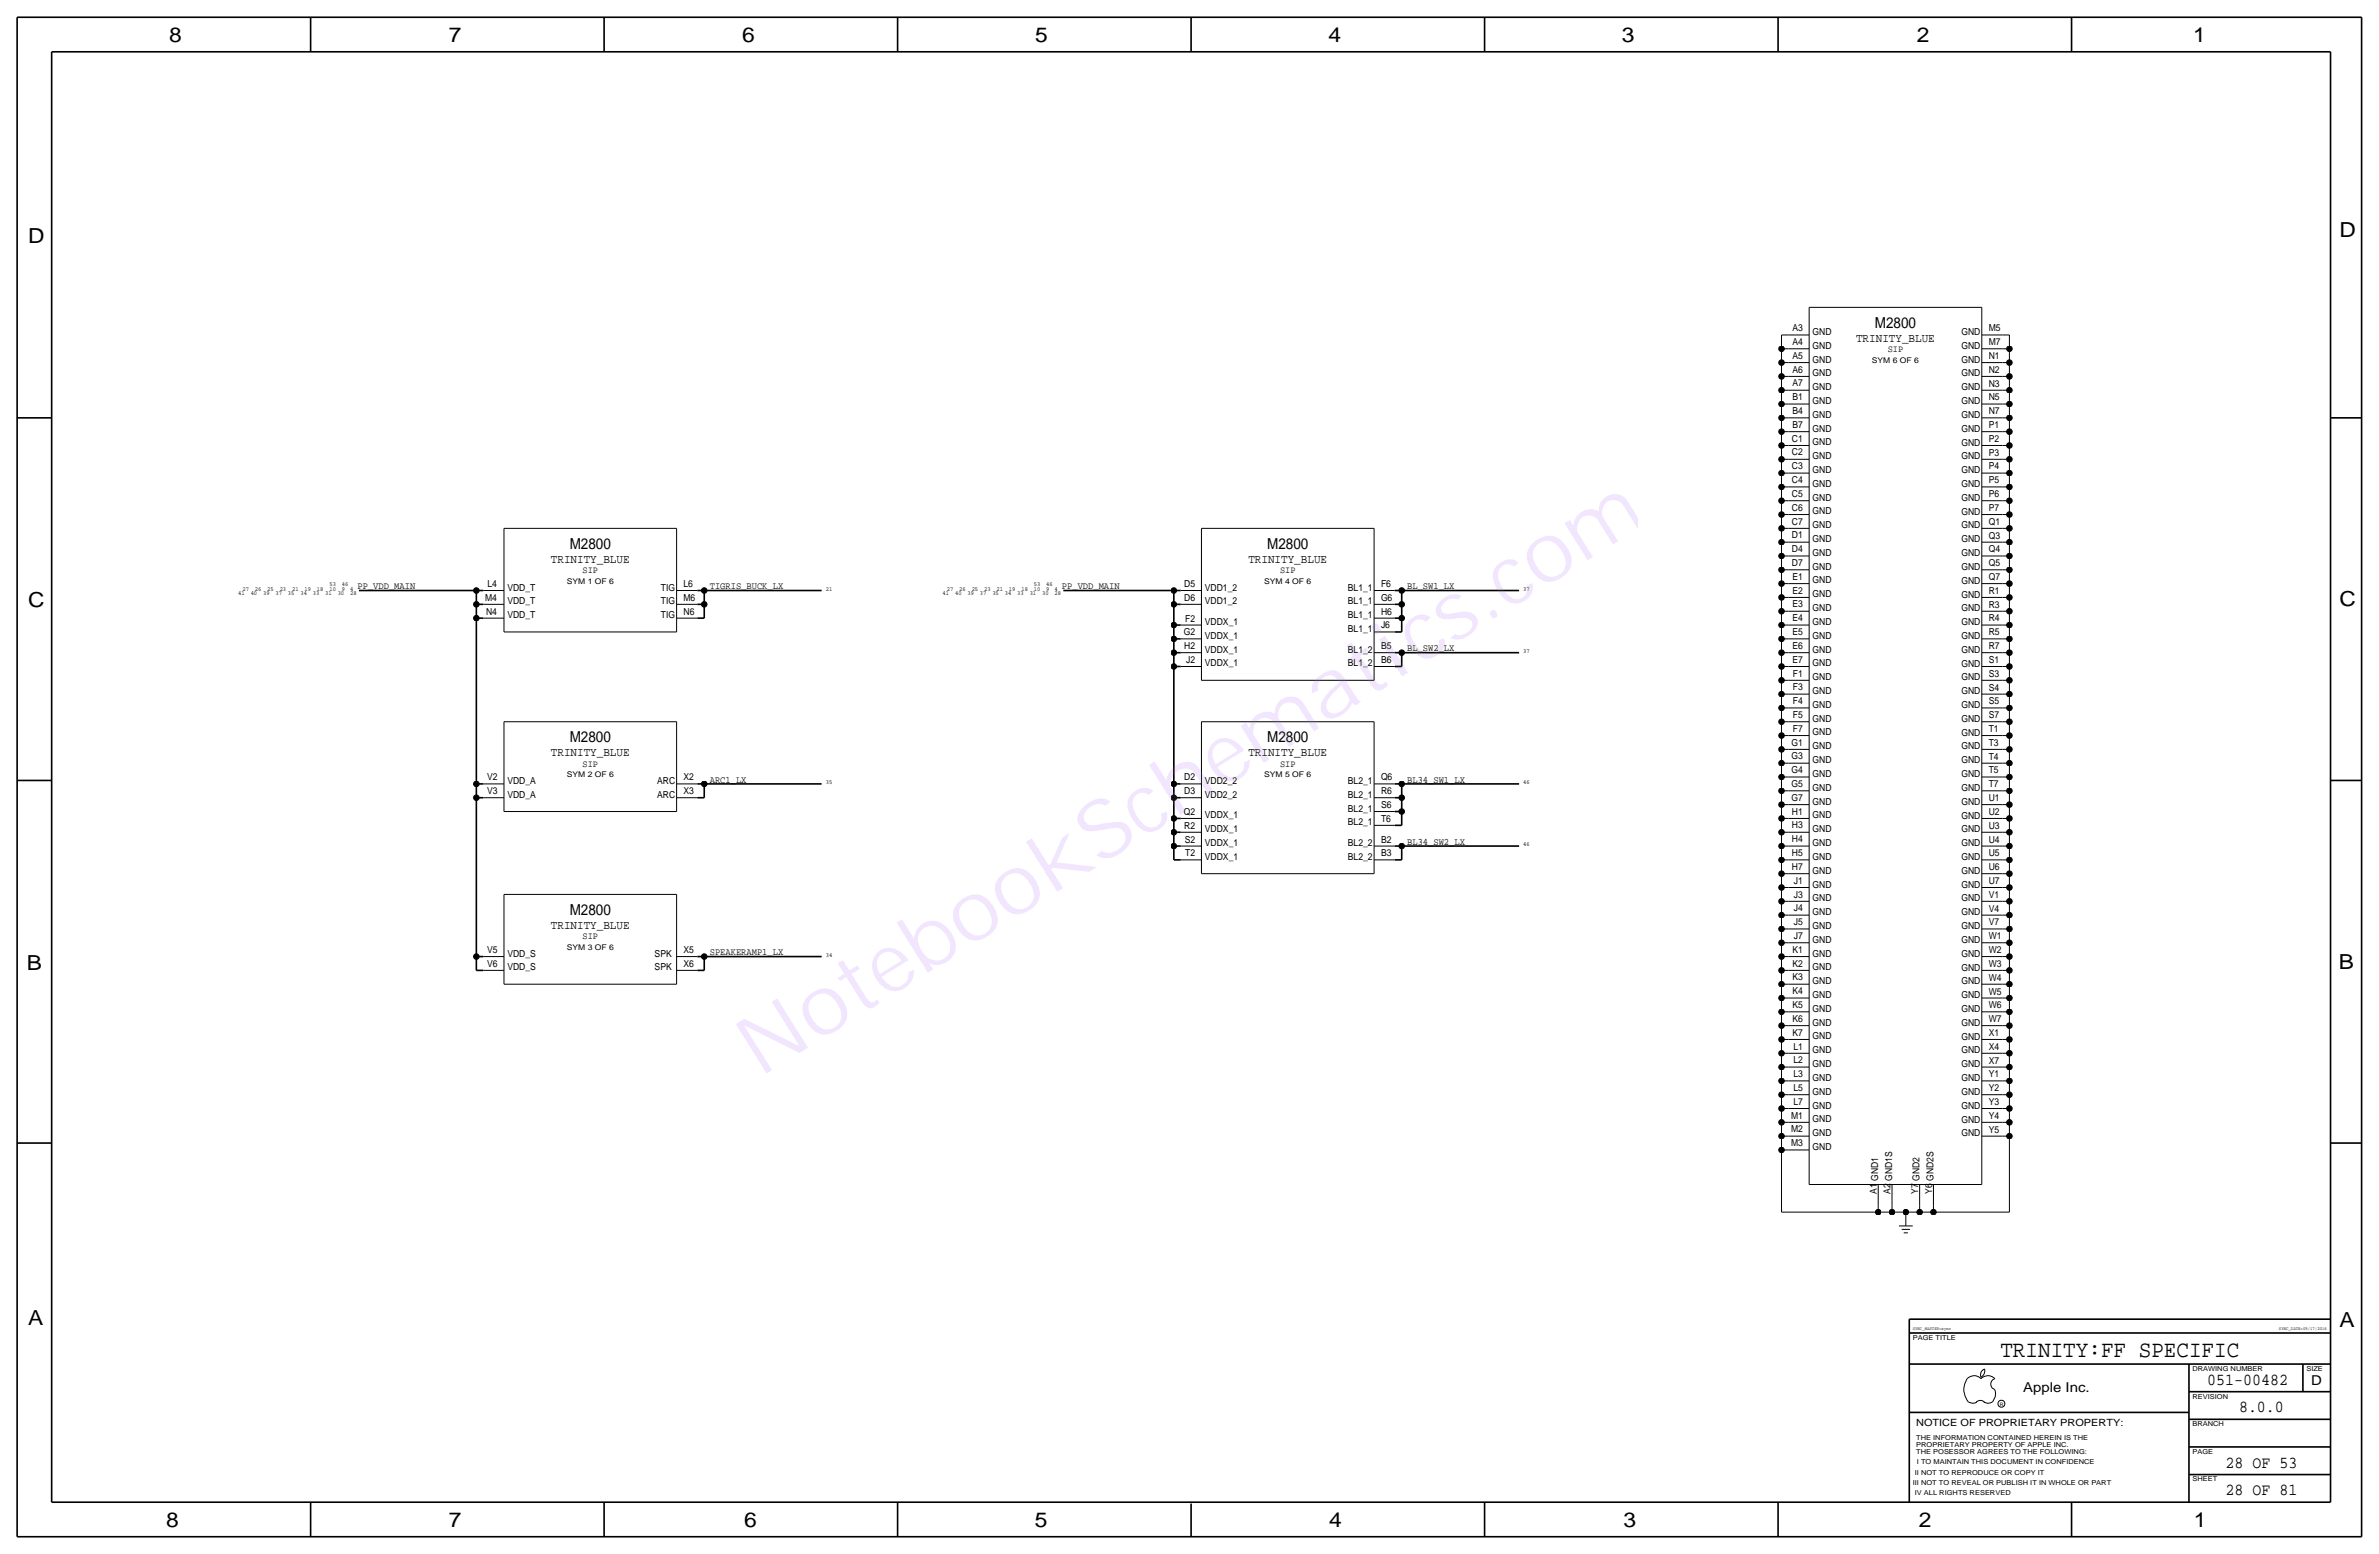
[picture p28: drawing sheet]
<svg xmlns="http://www.w3.org/2000/svg" width="875mm" height="572mm" viewBox="0 0 875 572" stroke-linecap="round" stroke-linejoin="round" font-family="sans-serif">
<defs><g id="words">
<text font-size="30.2" fill="#9f40ff" x="279.3" y="396.5" transform="rotate(-32 279.3 396.5)">NotebookSchematics.com</text>
<text font-size="8.6" x="735.8" y="499.1">TRINITY:FF SPECIFIC</text>
<g font-size="7.6">
<text x="62.2" y="15.5">8</text>
<text x="165" y="15.5">7</text>
<text x="273" y="15.5">6</text>
<text x="380.7" y="15.5">5</text>
<text x="488.6" y="15.5">4</text>
<text x="596.6" y="15.5">3</text>
<text x="705.1" y="15.5">2</text>
<text x="806.7" y="15.5">1</text>
<text x="10.4" y="89.4">D</text>
<text x="860.5" y="87.1">D</text>
<text x="10.4" y="223.3">C</text>
<text x="860.5" y="222.8">C</text>
<text x="9.8" y="356.6">B</text>
<text x="860.3" y="356.4">B</text>
<text x="10.4" y="487.4">A</text>
<text x="860.5" y="488.2">A</text>
<text x="61.2" y="561.6">8</text>
<text x="165" y="561.6">7</text>
<text x="273.8" y="561.6">6</text>
<text x="380.7" y="561.6">5</text>
<text x="488.9" y="561.6">4</text>
<text x="597.1" y="561.6">3</text>
<text x="705.8" y="561.6">2</text>
<text x="806.9" y="561.6">1</text>
</g>
<g font-size="6.2">
<text x="811.9" y="509.3">051-00482</text>
<text x="823.6" y="519.4">8.0.0</text>
<text x="818.6" y="539.7">28 OF 53</text>
<text x="818.6" y="549.9">28 OF 81</text>
</g>
<g font-size="5.6">
<text x="689.6" y="120.7">M2800</text>
<text x="209.5" y="201.9">M2800</text>
<text x="466.1" y="201.9">M2800</text>
<text x="209.5" y="273.1">M2800</text>
<text x="466.1" y="273.1">M2800</text>
<text x="209.5" y="336.5">M2800</text>
</g>
<g font-size="5">
<text x="850.1" y="509.3">D</text>
<text x="744.2" y="511.8">Apple Inc.</text>
</g>
<g font-size="4.5">
<text x="682.7" y="125.7">TRINITY_BLUE</text>
<text x="202.6" y="207">TRINITY_BLUE</text>
<text x="459.2" y="207">TRINITY_BLUE</text>
<text x="202.6" y="278.1">TRINITY_BLUE</text>
<text x="459.2" y="278.1">TRINITY_BLUE</text>
<text x="202.6" y="341.6">TRINITY_BLUE</text>
</g>
<text font-size="3.7" x="704.8" y="524.5">NOTICE OF PROPRIETARY PROPERTY:</text>
<g font-size="3.6">
<text x="131.5" y="216.7">PP_VDD_MAIN</text>
<text x="261.1" y="216.7">TIGRIS_BUCK_LX</text>
<text x="390.6" y="216.7">PP_VDD_MAIN</text>
<text x="517.6" y="216.7">BL_SW1_LX</text>
<text x="517.6" y="239.5">BL_SW2_LX</text>
<text x="261.1" y="287.8">ARC1_LX</text>
<text x="517.6" y="287.8">BL34_SW1_LX</text>
<text x="517.6" y="310.6">BL34_SW2_LX</text>
<text x="261.1" y="351.3">SPEAKERAMP1_LX</text>
</g>
<g font-size="3.5">
<text x="659.3" y="121.8">A3</text>
<text x="666.7" y="123.2">GND</text>
<text x="721.4" y="123.2">GND</text>
<text x="731.5" y="121.8">M5</text>
<text x="659.3" y="131.9">A5</text>
<text x="659.3" y="126.8">A4</text>
<text x="666.7" y="128.3">GND</text>
<text x="694.3" y="129.5">SIP</text>
<text x="721.4" y="128.3">GND</text>
<text x="731.5" y="126.9">M7</text>
<text x="659.3" y="137">A6</text>
<text x="666.7" y="133.4">GND</text>
<text x="721.4" y="133.4">GND</text>
<text x="731.5" y="137.1">N2</text>
<text x="731.5" y="132">N1</text>
<text x="659.3" y="142.1">A7</text>
<text x="666.7" y="143.5">GND</text>
<text x="666.7" y="138.4">GND</text>
<text x="721.4" y="138.4">GND</text>
<text x="721.4" y="143.5">GND</text>
<text x="731.5" y="142.2">N3</text>
<text x="659.3" y="147.2">B1</text>
<text x="666.7" y="148.5">GND</text>
<text x="721.4" y="148.6">GND</text>
<text x="731.5" y="147.2">N5</text>
<text x="659.3" y="152.2">B4</text>
<text x="666.7" y="153.6">GND</text>
<text x="721.4" y="153.7">GND</text>
<text x="731.5" y="152.3">N7</text>
<text x="659.3" y="157.3">B7</text>
<text x="666.7" y="158.7">GND</text>
<text x="721.4" y="158.8">GND</text>
<text x="731.5" y="157.4">P1</text>
<text x="659.1" y="167.5">C2</text>
<text x="659.1" y="162.4">C1</text>
<text x="666.7" y="163.8">GND</text>
<text x="721.4" y="163.8">GND</text>
<text x="731.5" y="167.6">P3</text>
<text x="731.5" y="162.5">P2</text>
<text x="659.1" y="172.6">C3</text>
<text x="666.7" y="168.9">GND</text>
<text x="666.7" y="173.9">GND</text>
<text x="721.4" y="168.9">GND</text>
<text x="731.5" y="172.7">P4</text>
<text x="659.1" y="177.7">C4</text>
<text x="666.7" y="179">GND</text>
<text x="721.4" y="174">GND</text>
<text x="721.4" y="179.1">GND</text>
<text x="731.5" y="177.7">P5</text>
<text x="659.1" y="182.7">C5</text>
<text x="666.7" y="184.1">GND</text>
<text x="721.4" y="184.2">GND</text>
<text x="731.5" y="182.8">P6</text>
<text x="659.1" y="187.8">C6</text>
<text x="666.7" y="189.2">GND</text>
<text x="721.4" y="189.3">GND</text>
<text x="731.5" y="187.9">P7</text>
<text x="659.1" y="198">D1</text>
<text x="659.1" y="192.9">C7</text>
<text x="666.7" y="194.3">GND</text>
<text x="721.4" y="194.3">GND</text>
<text x="731.5" y="193">Q1</text>
<text x="659.1" y="203.1">D4</text>
<text x="666.7" y="199.3">GND</text>
<text x="721.4" y="199.4">GND</text>
<text x="731.5" y="203.1">Q4</text>
<text x="731.5" y="198.1">Q3</text>
<text x="659.1" y="208.1">D7</text>
<text x="666.7" y="209.5">GND</text>
<text x="666.7" y="204.4">GND</text>
<text x="721.4" y="204.5">GND</text>
<text x="721.4" y="209.6">GND</text>
<text x="731.5" y="208.2">Q5</text>
<text x="179.3" y="215.9">L4</text>
<text x="214.3" y="210.8">SIP</text>
<text x="251.4" y="215.9">L6</text>
<text x="435.6" y="215.9">D5</text>
<text x="470.8" y="210.8">SIP</text>
<text x="508" y="215.9">F6</text>
<text x="659.3" y="213.2">E1</text>
<text x="666.7" y="214.6">GND</text>
<text x="721.4" y="214.7">GND</text>
<text x="731.5" y="213.3">Q7</text>
<text x="178.5" y="221">M4</text>
<text x="186.6" y="217.2">VDD_T</text>
<text x="243.1" y="217.2">TIG</text>
<text x="251.4" y="221">M6</text>
<text x="435.6" y="221">D6</text>
<text x="443.2" y="217.2">VDD1_2</text>
<text x="495.8" y="217.2">BL1_1</text>
<text x="508" y="221">G6</text>
<text x="659.3" y="218.3">E2</text>
<text x="666.7" y="219.7">GND</text>
<text x="721.4" y="219.7">GND</text>
<text x="731.5" y="218.4">R1</text>
<text x="178.8" y="226.1">N4</text>
<text x="186.6" y="227.3">VDD_T</text>
<text x="186.6" y="222.2">VDD_T</text>
<text x="243.1" y="222.2">TIG</text>
<text x="243.1" y="227.3">TIG</text>
<text x="251.4" y="226.1">N6</text>
<text x="443.2" y="222.2">VDD1_2</text>
<text x="495.8" y="222.2">BL1_1</text>
<text x="495.8" y="227.3">BL1_1</text>
<text x="508" y="226.1">H6</text>
<text x="659.3" y="223.4">E3</text>
<text x="666.7" y="224.7">GND</text>
<text x="721.4" y="224.8">GND</text>
<text x="731.5" y="223.5">R3</text>
<text x="435.4" y="233.7">G2</text>
<text x="435.9" y="228.6">F2</text>
<text x="443.2" y="229.9">VDDX_1</text>
<text x="495.8" y="232.4">BL1_1</text>
<text x="508" y="231.1">J6</text>
<text x="659.3" y="233.5">E5</text>
<text x="659.3" y="228.5">E4</text>
<text x="666.7" y="229.8">GND</text>
<text x="721.4" y="229.9">GND</text>
<text x="731.5" y="233.6">R5</text>
<text x="731.5" y="228.5">R4</text>
<text x="435.6" y="238.8">H2</text>
<text x="443.2" y="234.9">VDDX_1</text>
<text x="508" y="238.8">B5</text>
<text x="659.3" y="238.6">E6</text>
<text x="666.7" y="240">GND</text>
<text x="666.7" y="234.9">GND</text>
<text x="721.4" y="235">GND</text>
<text x="731.5" y="238.7">R7</text>
<text x="436.3" y="243.8">J2</text>
<text x="443.2" y="245.1">VDDX_1</text>
<text x="443.2" y="240">VDDX_1</text>
<text x="495.8" y="245.1">BL1_2</text>
<text x="495.8" y="240">BL1_2</text>
<text x="508" y="243.8">B6</text>
<text x="659.3" y="243.7">E7</text>
<text x="666.7" y="245.1">GND</text>
<text x="721.4" y="240.1">GND</text>
<text x="721.4" y="245.1">GND</text>
<text x="731.5" y="243.8">S1</text>
<text x="659.5" y="248.8">F1</text>
<text x="666.7" y="250.1">GND</text>
<text x="721.4" y="250.2">GND</text>
<text x="731.5" y="248.9">S3</text>
<text x="659.5" y="253.9">F3</text>
<text x="666.7" y="255.2">GND</text>
<text x="721.4" y="255.3">GND</text>
<text x="731.5" y="254">S4</text>
<text x="659.5" y="259">F4</text>
<text x="666.7" y="260.3">GND</text>
<text x="721.4" y="260.4">GND</text>
<text x="731.5" y="259">S5</text>
<text x="659.5" y="269.1">F7</text>
<text x="659.5" y="264">F5</text>
<text x="666.7" y="265.4">GND</text>
<text x="721.4" y="265.5">GND</text>
<text x="731.5" y="269.2">T1</text>
<text x="731.5" y="264.1">S7</text>
<text x="658.9" y="274.2">G1</text>
<text x="666.7" y="275.6">GND</text>
<text x="666.7" y="270.5">GND</text>
<text x="721.4" y="270.6">GND</text>
<text x="721.4" y="275.6">GND</text>
<text x="731.5" y="274.3">T3</text>
<text x="214.3" y="281.9">SIP</text>
<text x="470.8" y="281.9">SIP</text>
<text x="658.9" y="279.3">G3</text>
<text x="666.7" y="280.6">GND</text>
<text x="721.4" y="280.7">GND</text>
<text x="731.5" y="279.4">T4</text>
<text x="179.2" y="287">V2</text>
<text x="251.4" y="287">X2</text>
<text x="435.6" y="287">D2</text>
<text x="508" y="287">Q6</text>
<text x="658.9" y="284.4">G4</text>
<text x="666.7" y="285.7">GND</text>
<text x="721.4" y="285.8">GND</text>
<text x="731.5" y="284.4">T5</text>
<text x="179.2" y="292.1">V3</text>
<text x="186.6" y="293.4">VDD_A</text>
<text x="186.6" y="288.3">VDD_A</text>
<text x="241.7" y="288.3">ARC</text>
<text x="241.7" y="293.4">ARC</text>
<text x="251.4" y="292.1">X3</text>
<text x="435.6" y="292.1">D3</text>
<text x="443.2" y="288.3">VDD2_2</text>
<text x="443.2" y="293.4">VDD2_2</text>
<text x="495.8" y="288.3">BL2_1</text>
<text x="495.8" y="293.4">BL2_1</text>
<text x="508" y="292.1">R6</text>
<text x="658.9" y="289.4">G5</text>
<text x="666.7" y="290.8">GND</text>
<text x="721.4" y="290.8">GND</text>
<text x="731.5" y="289.5">T7</text>
<text x="435.4" y="299.7">Q2</text>
<text x="495.8" y="298.5">BL2_1</text>
<text x="508" y="297.2">S6</text>
<text x="658.9" y="294.5">G7</text>
<text x="659.1" y="299.6">H1</text>
<text x="666.7" y="295.9">GND</text>
<text x="721.4" y="296">GND</text>
<text x="731.5" y="299.7">U2</text>
<text x="731.5" y="294.6">U1</text>
<text x="435.6" y="304.8">R2</text>
<text x="443.2" y="301">VDDX_1</text>
<text x="495.8" y="303.5">BL2_1</text>
<text x="508" y="302.3">T6</text>
<text x="659.1" y="304.7">H3</text>
<text x="666.7" y="301">GND</text>
<text x="721.4" y="301">GND</text>
<text x="731.5" y="304.8">U3</text>
<text x="435.8" y="309.9">S2</text>
<text x="443.2" y="306.1">VDDX_1</text>
<text x="443.2" y="311.2">VDDX_1</text>
<text x="495.8" y="311.1">BL2_2</text>
<text x="508" y="309.9">B2</text>
<text x="659.1" y="309.8">H4</text>
<text x="666.7" y="311.1">GND</text>
<text x="666.7" y="306">GND</text>
<text x="721.4" y="306.1">GND</text>
<text x="721.4" y="311.2">GND</text>
<text x="731.5" y="309.9">U4</text>
<text x="435.9" y="315">T2</text>
<text x="443.2" y="316.2">VDDX_1</text>
<text x="495.8" y="316.2">BL2_2</text>
<text x="508" y="315">B3</text>
<text x="659.1" y="314.9">H5</text>
<text x="666.7" y="316.2">GND</text>
<text x="721.4" y="316.3">GND</text>
<text x="731.5" y="314.9">U5</text>
<text x="659.1" y="319.9">H7</text>
<text x="666.7" y="321.3">GND</text>
<text x="721.4" y="321.4">GND</text>
<text x="731.5" y="320">U6</text>
<text x="659.8" y="325">J1</text>
<text x="666.7" y="326.4">GND</text>
<text x="721.4" y="326.4">GND</text>
<text x="731.5" y="325.1">U7</text>
<text x="659.8" y="335.2">J4</text>
<text x="659.8" y="330.1">J3</text>
<text x="666.7" y="331.4">GND</text>
<text x="721.4" y="331.5">GND</text>
<text x="731.5" y="335.3">V4</text>
<text x="731.5" y="330.2">V1</text>
<text x="659.8" y="340.3">J5</text>
<text x="666.7" y="341.6">GND</text>
<text x="666.7" y="336.5">GND</text>
<text x="721.4" y="336.6">GND</text>
<text x="721.4" y="341.7">GND</text>
<text x="731.5" y="340.3">V7</text>
<text x="214.3" y="345.4">SIP</text>
<text x="659.8" y="345.3">J7</text>
<text x="666.7" y="346.7">GND</text>
<text x="721.4" y="346.8">GND</text>
<text x="731.5" y="345.4">W1</text>
<text x="179.2" y="350.5">V5</text>
<text x="186.6" y="351.8">VDD_S</text>
<text x="240.8" y="351.8">SPK</text>
<text x="251.4" y="350.5">X5</text>
<text x="659.3" y="350.4">K1</text>
<text x="666.7" y="351.8">GND</text>
<text x="721.4" y="351.9">GND</text>
<text x="731.5" y="350.5">W2</text>
<text x="179.2" y="355.6">V6</text>
<text x="186.6" y="356.9">VDD_S</text>
<text x="240.8" y="356.9">SPK</text>
<text x="251.4" y="355.6">X6</text>
<text x="659.3" y="355.5">K2</text>
<text x="666.7" y="356.9">GND</text>
<text x="721.4" y="356.9">GND</text>
<text x="731.5" y="355.6">W3</text>
<text x="659.3" y="365.7">K4</text>
<text x="659.3" y="360.6">K3</text>
<text x="666.7" y="361.9">GND</text>
<text x="721.4" y="362">GND</text>
<text x="731.5" y="365.7">W5</text>
<text x="731.5" y="360.7">W4</text>
<text x="659.3" y="370.7">K5</text>
<text x="666.7" y="367">GND</text>
<text x="721.4" y="367.1">GND</text>
<text x="731.5" y="370.8">W6</text>
<text x="659.3" y="375.8">K6</text>
<text x="666.7" y="377.2">GND</text>
<text x="666.7" y="372.1">GND</text>
<text x="721.4" y="372.2">GND</text>
<text x="721.4" y="377.3">GND</text>
<text x="731.5" y="375.9">W7</text>
<text x="659.3" y="380.9">K7</text>
<text x="666.7" y="382.3">GND</text>
<text x="721.4" y="382.3">GND</text>
<text x="731.5" y="381">X1</text>
<text x="659.6" y="386">L1</text>
<text x="666.7" y="387.3">GND</text>
<text x="721.4" y="387.4">GND</text>
<text x="731.5" y="386.1">X4</text>
<text x="659.6" y="391.1">L2</text>
<text x="666.7" y="392.4">GND</text>
<text x="721.4" y="392.5">GND</text>
<text x="731.5" y="391.2">X7</text>
<text x="659.6" y="401.2">L5</text>
<text x="659.6" y="396.2">L3</text>
<text x="666.7" y="397.5">GND</text>
<text x="721.4" y="397.6">GND</text>
<text x="731.5" y="401.3">Y2</text>
<text x="731.5" y="396.2">Y1</text>
<text x="659.6" y="406.3">L7</text>
<text x="666.7" y="407.7">GND</text>
<text x="666.7" y="402.6">GND</text>
<text x="721.4" y="402.7">GND</text>
<text x="721.4" y="407.7">GND</text>
<text x="731.5" y="406.4">Y3</text>
<text x="658.8" y="411.4">M1</text>
<text x="666.7" y="412.7">GND</text>
<text x="721.4" y="412.8">GND</text>
<text x="731.5" y="411.5">Y4</text>
<text x="658.8" y="416.5">M2</text>
<text x="666.7" y="417.8">GND</text>
<text x="721.4" y="417.9">GND</text>
<text x="731.5" y="416.6">Y5</text>
<text x="658.8" y="421.6">M3</text>
<text x="666.7" y="422.9">GND</text>
<text x="690.8" y="434.3" transform="rotate(-90 690.8 434.3)">GND1</text>
<text x="695.9" y="434.3" transform="rotate(-90 695.9 434.3)">GND1S</text>
<text x="706.1" y="434.3" transform="rotate(-90 706.1 434.3)">GND2</text>
<text x="711.2" y="434.3" transform="rotate(-90 711.2 434.3)">GND2S</text>
<text x="690.3" y="439" transform="rotate(-90 690.3 439)">A1</text>
<text x="695.4" y="439" transform="rotate(-90 695.4 439)">A2</text>
<text x="705.6" y="439" transform="rotate(-90 705.6 439)">Y7</text>
<text x="710.6" y="439" transform="rotate(-90 710.6 439)">Y6</text>
</g>
<g font-size="2.9">
<text x="688.5" y="133.4">SYM 6 OF 6</text>
<text x="208.4" y="214.6">SYM 1 OF 6</text>
<text x="465" y="214.6">SYM 4 OF 6</text>
<text x="208.4" y="285.8">SYM 2 OF 6</text>
<text x="465" y="285.8">SYM 5 OF 6</text>
<text x="208.4" y="349.3">SYM 3 OF 6</text>
</g>
<g font-size="2.5">
<text x="703.5" y="492.8">PAGE TITLE</text>
<text x="806.4" y="504.2">DRAWING NUMBER</text>
<text x="848.3" y="504.2">SIZE</text>
<text x="806.4" y="514.4">REVISION</text>
<text x="806.4" y="524.5">BRANCH</text>
<text x="704.8" y="532.1">PROPRIETARY PROPERTY OF APPLE INC.</text>
<text x="704.8" y="529.6">THE INFORMATION CONTAINED HEREIN IS THE</text>
<text x="704.8" y="534.7">THE POSESSOR AGREES TO THE FOLLOWING:</text>
<text x="705.1" y="538.5">I TO MAINTAIN THIS DOCUMENT IN CONFIDENCE</text>
<text x="806.4" y="534.7">PAGE</text>
<text x="704.3" y="542.3">II NOT TO REPRODUCE OR COPY IT</text>
<text x="806.4" y="544.8">SHEET</text>
<text x="703.5" y="546.1">III NOT TO REVEAL OR PUBLISH IT IN WHOLE OR PART</text>
<text x="704.3" y="549.9">IV ALL RIGHTS RESERVED</text>
</g>
<g font-size="2.3">
<text x="121.2" y="215.3">53</text>
<text x="125.7" y="215.3">46</text>
<text x="380.2" y="215.3">53</text>
<text x="384.8" y="215.3">46</text>
<text x="87.6" y="219">41</text>
<text x="89.2" y="217.2">27</text>
<text x="92.2" y="219">40</text>
<text x="93.7" y="217.2">26</text>
<text x="96.8" y="219">39</text>
<text x="98.3" y="217.2">25</text>
<text x="101.3" y="219">37</text>
<text x="102.9" y="217.2">23</text>
<text x="105.9" y="219">35</text>
<text x="107.4" y="217.2">21</text>
<text x="110.5" y="219">34</text>
<text x="112" y="217.2">19</text>
<text x="115.1" y="219">33</text>
<text x="116.6" y="217.2">18</text>
<text x="119.6" y="219">31</text>
<text x="121.2" y="217.2">10</text>
<text x="124.2" y="219">30</text>
<text x="125.7" y="217.2">9</text>
<text x="128.8" y="219">28</text>
<text x="128.8" y="217.2">4</text>
<text x="303.7" y="217.2">21</text>
<text x="346.7" y="219">41</text>
<text x="348.2" y="217.2">27</text>
<text x="351.3" y="219">40</text>
<text x="352.8" y="217.2">26</text>
<text x="355.9" y="219">39</text>
<text x="357.4" y="217.2">25</text>
<text x="360.4" y="219">37</text>
<text x="362" y="217.2">23</text>
<text x="365" y="219">35</text>
<text x="366.5" y="217.2">21</text>
<text x="369.6" y="219">34</text>
<text x="371.1" y="217.2">19</text>
<text x="374.2" y="219">33</text>
<text x="375.7" y="217.2">18</text>
<text x="378.7" y="219">31</text>
<text x="380.3" y="217.2">10</text>
<text x="383.3" y="219">30</text>
<text x="384.8" y="217.2">9</text>
<text x="387.9" y="219">28</text>
<text x="387.9" y="217.2">4</text>
<text x="560.3" y="217.2">37</text>
<text x="560.3" y="240">37</text>
<text x="303.7" y="288.3">35</text>
<text x="560.3" y="288.3">46</text>
<text x="560.3" y="311.1">46</text>
<text x="303.7" y="351.8">34</text>
</g>
<text font-size="1.8" x="735.5" y="516.9">R</text>
<g font-size="1.7">
<text x="703.5" y="488.9">SYNC_MASTER=sync</text>
<text x="838.2" y="488.9">SYNC_DATE=05/17/2016</text>
</g>
</g></defs>
<g fill="none" stroke="#000" stroke-width=".6" stroke-linecap="butt">
<path d="M6.3 6.4v558.7zM6.3 6.4h862.3zM19 19.1v533.4zM19 19.1h838.2zM114.2 6.4v12.7zM222.2 6.4v12.7zM330.1 6.4v12.7zM438.1 6.4v12.7zM546.1 6.4v12.7zM654 6.4v12.7zM762 6.4v12.7zM857.2 19.1v533.4z"/>
<path d="M868.6 6.4v558.7zM6.3 153.7h12.7zM857.2 153.7h11.4zM132 217.2h43.2zM175.2 217.2v5.1zM175.2 217.2h2.5zM256.5 217.2h2.5zM259 217.2v5zM259 217.2h43.2zM391.1 217.2h40.7zM431.8 217.2v5zM431.8 217.2h2.5z"/>
<path d="M513 217.2h2.6zM515.6 217.2h43.2zM515.6 217.2v5zM175.2 227.3h2.5zM175.2 222.3h2.5zM175.2 227.3v61zM175.2 222.3v5zM256.5 222.3h2.5zM256.5 227.3h2.5zM259 222.3v5zM431.8 235v5zM431.8 229.9v5z"/>
<path d="M431.8 235h2.5zM431.8 222.3v7.6zM431.8 229.9h2.5zM431.8 222.3h2.5zM513 222.3h2.6zM513 227.3h2.6zM513 232.4h2.6zM515.6 222.3v5zM515.6 227.3v5.1zM431.8 245.1v43.2zM431.8 240v5.1zM431.8 245.1h2.5z"/>
<path d="M431.8 240h2.5zM513 245.1h2.6zM513 240h2.6zM515.6 240v5.1zM515.6 240h43.2zM6.3 287h12.7zM175.2 293.4v58.4zM175.2 293.4h2.5zM175.2 288.3v5.1zM175.2 288.3h2.5zM256.5 293.4h2.5zM256.5 288.3h2.5z"/>
<path d="M259 288.3v5.1zM259 288.3h43.2zM431.8 293.4v7.6zM431.8 288.3v5.1zM431.8 293.4h2.5zM431.8 288.3h2.5zM513 298.5h2.6zM513 293.4h2.6zM513 288.3h2.6zM515.6 298.5v5zM515.6 293.4v5zM515.6 288.3v5.1z"/>
<path d="M515.6 288.3h43.2zM857.2 287h11.4zM431.8 311.2v5zM431.8 311.2h2.5zM431.8 306.1v5zM431.8 316.2h2.5zM431.8 301v5.1zM431.8 306.1h2.5zM431.8 301h2.5zM513 316.2h2.6zM513 303.5h2.6zM513 311.2h2.6z"/>
<path d="M515.6 311.2v5zM515.6 311.2h43.2zM175.2 356.9h2.5zM175.2 351.8v5.1zM175.2 351.8h2.5zM256.5 356.9h2.5zM256.5 351.8h2.5zM259 351.8v5.1zM259 351.8h43.2zM6.3 420.4h12.7zM857.2 420.4h11.4zM702.3 485.1h154.9z"/>
<path d="M702.3 485.1v5.1zM702.3 490.2v62.3zM702.3 490.2h154.9zM702.3 519.4h102.8zM702.3 501.6h154.9zM805.1 501.6v50.8zM805.1 511.8h52.1zM847 501.6v10.2zM805.1 522h52.1zM805.1 532.1h52.1zM19 552.5h838.2zM114.2 552.5v12.7z"/>
<path d="M222.2 552.5v12.7zM330.1 552.5v12.7zM438.1 553v12.1zM546.1 552.5v12.7zM654 552.5v12.7zM762 552.5v12.7zM805.1 542.3h52.1zM6.3 565.2h862.3z"/>
</g>
<g fill="none" stroke="#000" stroke-width=".37">
<path d="M665.4 113h63.5zM665.4 113v322.6zM728.9 113v322.6zM655.3 123.2h2.5zM655.3 123.2v5.1zM655.3 128.3h2.5zM655.3 128.3v5.1zM655.3 133.4h2.5zM655.3 133.4v5zM655.3 138.4h2.5zM655.3 138.4v5.1zM657.8 123.2h7.6z"/>
<path d="M657.8 128.3h7.6zM657.8 133.4h7.6zM657.8 138.4h7.6zM728.9 123.2h7.7zM728.9 128.3h7.7zM728.9 133.4h7.7zM728.9 138.4h7.7zM736.6 138.4h2.5zM736.6 133.4h2.5zM736.6 128.3h2.5zM736.6 123.2h2.5zM739.1 138.4v5.1z"/>
<path d="M739.1 133.4v5zM739.1 128.3v5.1zM739.1 123.2v5.1zM655.3 143.5v5.1zM655.3 143.5h2.5zM655.3 148.6h2.5zM655.3 148.6v5.1zM655.3 153.7h2.5zM655.3 153.7v5.1zM655.3 158.8h2.5zM655.3 158.8v5zM657.8 148.6h7.6z"/>
<path d="M657.8 153.7h7.6zM657.8 158.8h7.6zM657.8 143.5h7.6zM728.9 143.5h7.7zM728.9 148.6h7.7zM728.9 153.7h7.7zM728.9 158.8h7.7zM736.6 158.8h2.5zM736.6 153.7h2.5zM736.6 148.6h2.5zM736.6 143.5h2.5zM739.1 158.8v5z"/>
<path d="M739.1 153.7v5.1zM739.1 148.6v5.1zM739.1 143.5v5.1zM655.3 163.8h2.5zM655.3 163.8v5.1zM655.3 168.9v5.1zM655.3 168.9h2.5zM655.3 174h2.5zM655.3 174v5.1zM655.3 179.1h2.5zM655.3 179.1v5.1zM657.8 168.9h7.6z"/>
<path d="M657.8 174h7.6zM657.8 179.1h7.6zM657.8 163.8h7.6zM728.9 163.8h7.7zM728.9 168.9h7.7zM728.9 174h7.7zM728.9 179.1h7.7zM736.6 179.1h2.5zM736.6 174h2.5zM736.6 168.9h2.5zM736.6 163.8h2.5zM739.1 179.1v5.1z"/>
<path d="M739.1 174v5.1zM739.1 168.9v5.1zM739.1 163.8v5.1zM185.4 194.3h63.5zM185.4 194.3v38.1zM248.9 194.3v38.1zM441.9 194.3v55.9zM441.9 194.3h63.5zM505.4 194.3v55.9zM655.3 184.2h2.5zM655.3 184.2v5zM655.3 189.2v5.1z"/>
<path d="M655.3 189.2h2.5zM655.3 194.3h2.5zM655.3 194.3v5.1zM655.3 199.4h2.5zM655.3 199.4v5.1zM657.8 194.3h7.6zM657.8 199.4h7.6zM657.8 184.2h7.6zM657.8 189.2h7.6zM728.9 184.2h7.7zM728.9 189.2h7.7zM728.9 194.3h7.7z"/>
<path d="M728.9 199.4h7.7zM736.6 199.4h2.5zM736.6 194.3h2.5zM736.6 189.2h2.5zM736.6 184.2h2.5zM739.1 199.4v5.1zM739.1 194.3v5.1zM739.1 189.2v5.1zM739.1 184.2v5zM177.7 217.2h7.7zM248.9 217.2h7.6zM434.3 217.2h7.6z"/>
<path d="M505.4 217.2h7.6zM655.3 204.5h2.5zM655.3 204.5v5.1zM655.3 209.6h2.5zM655.3 209.6v5zM655.3 214.6h2.5zM655.3 214.6v5.1zM655.3 219.7h2.5zM655.3 219.7v5.1zM657.8 219.7h7.6zM657.8 209.6h7.6zM657.8 204.5h7.6z"/>
<path d="M657.8 214.6h7.6zM728.9 204.5h7.7zM728.9 209.6h7.7zM728.9 214.6h7.7zM728.9 219.7h7.7zM736.6 219.7h2.5zM736.6 214.6h2.5zM736.6 209.6h2.5zM736.6 204.5h2.5zM739.1 219.7v5.1zM739.1 214.6v5.1zM739.1 209.6v5z"/>
<path d="M739.1 204.5v5.1zM177.7 227.3h7.7zM177.7 222.3h7.7zM185.4 232.4h63.5zM248.9 222.3h7.6zM248.9 227.3h7.6zM434.3 235h7.6zM434.3 229.9h7.6zM434.3 222.3h7.6zM505.4 222.3h7.6zM505.4 232.4h7.6zM505.4 227.3h7.6z"/>
<path d="M655.3 224.8h2.5zM655.3 224.8v5.1zM655.3 229.9h2.5zM655.3 229.9v5.1zM655.3 235h2.5zM655.3 235v5zM657.8 235h7.6zM657.8 229.9h7.6zM657.8 224.8h7.6zM728.9 224.8h7.7zM728.9 229.9h7.7zM728.9 235h7.7z"/>
<path d="M736.6 235h2.5zM736.6 229.9h2.5zM736.6 224.8h2.5zM739.1 235v5zM739.1 229.9v5.1zM739.1 224.8v5.1zM434.3 245.1h7.6zM434.3 240h7.6zM441.9 250.2h63.5zM505.4 245.1h7.6zM505.4 240h7.6zM655.3 240h2.5z"/>
<path d="M655.3 240v5.1zM655.3 245.1h2.5zM655.3 245.1v5.1zM655.3 250.2h2.5zM655.3 250.2v5.1zM655.3 255.3h2.5zM655.3 255.3v5.1zM657.8 255.3h7.6zM657.8 250.2h7.6zM657.8 245.1h7.6zM657.8 240h7.6zM728.9 240h7.7z"/>
<path d="M728.9 245.1h7.7zM728.9 250.2h7.7zM728.9 255.3h7.7zM736.6 255.3h2.5zM736.6 250.2h2.5zM736.6 245.1h2.5zM736.6 240h2.5zM739.1 255.3v5.1zM739.1 250.2v5.1zM739.1 245.1v5.1zM739.1 240v5.1zM185.4 265.4v33.1z"/>
<path d="M185.4 265.4h63.5zM248.9 265.4v33.1zM441.9 265.4v55.9zM441.9 265.4h63.5zM505.4 265.4v55.9zM655.3 260.4h2.5zM655.3 260.4v5zM655.3 265.4h2.5zM655.3 265.4v5.1zM655.3 270.5h2.5zM655.3 270.5v5.1zM655.3 275.6h2.5z"/>
<path d="M655.3 275.6v5.1zM657.8 275.6h7.6zM657.8 270.5h7.6zM657.8 265.4h7.6zM657.8 260.4h7.6zM728.9 260.4h7.7zM728.9 265.4h7.7zM728.9 270.5h7.7zM728.9 275.6h7.7zM736.6 275.6h2.5zM736.6 270.5h2.5zM736.6 265.4h2.5z"/>
<path d="M736.6 260.4h2.5zM739.1 275.6v5.1zM739.1 270.5v5.1zM739.1 265.4v5.1zM739.1 260.4v5zM177.7 293.4h7.7zM177.7 288.3h7.7zM185.4 298.5h63.5zM248.9 288.3h7.6zM248.9 293.4h7.6zM434.3 288.3h7.6zM434.3 293.4h7.6z"/>
<path d="M505.4 288.3h7.6zM505.4 293.4h7.6zM505.4 298.5h7.6zM655.3 280.7h2.5zM655.3 280.7v5.1zM655.3 285.8v5zM655.3 285.8h2.5zM655.3 290.8h2.5zM655.3 290.8v5.1zM655.3 295.9h2.5zM655.3 295.9v5.1zM657.8 295.9h7.6z"/>
<path d="M657.8 290.8h7.6zM657.8 285.8h7.6zM657.8 280.7h7.6zM728.9 290.8h7.7zM728.9 280.7h7.7zM728.9 285.8h7.7zM728.9 295.9h7.7zM736.6 295.9h2.5zM736.6 290.8h2.5zM736.6 285.8h2.5zM736.6 280.7h2.5zM739.1 295.9v5.1z"/>
<path d="M739.1 290.8v5.1zM739.1 285.8v5zM739.1 280.7v5.1zM434.3 301h7.6zM434.3 306.1h7.6zM434.3 311.2h7.6zM434.3 316.2h7.6zM505.4 316.2h7.6zM505.4 311.2h7.6zM505.4 303.5h7.6zM655.3 301h2.5zM655.3 301v5.1z"/>
<path d="M655.3 306.1v5.1zM655.3 306.1h2.5zM655.3 311.2h2.5zM655.3 311.2v5zM655.3 316.2h2.5zM655.3 316.2v5.1zM657.8 316.2h7.6zM657.8 311.2h7.6zM657.8 306.1h7.6zM657.8 301h7.6zM728.9 301h7.7zM728.9 306.1h7.7z"/>
<path d="M728.9 311.2h7.7zM728.9 316.2h7.7zM736.6 316.2h2.5zM736.6 311.2h2.5zM736.6 306.1h2.5zM736.6 301h2.5zM739.1 316.2v5.1zM739.1 311.2v5zM739.1 306.1v5.1zM739.1 301v5.1zM185.4 328.9v33.1zM185.4 328.9h63.5z"/>
<path d="M248.9 328.9v33.1zM441.9 321.3h63.5zM655.3 321.3h2.5zM655.3 321.3v5.1zM655.3 326.4h2.5zM655.3 326.4v5.1zM655.3 331.5v5.1zM655.3 331.5h2.5zM655.3 336.6h2.5zM655.3 336.6v5zM657.8 326.4h7.6zM657.8 336.6h7.6z"/>
<path d="M657.8 331.5h7.6zM657.8 321.3h7.6zM728.9 321.3h7.7zM728.9 326.4h7.7zM728.9 331.5h7.7zM728.9 336.6h7.7zM736.6 336.6h2.5zM736.6 331.5h2.5zM736.6 326.4h2.5zM736.6 321.3h2.5zM739.1 336.6v5zM739.1 331.5v5.1z"/>
<path d="M739.1 326.4v5.1zM739.1 321.3v5.1zM177.7 351.8h7.7zM177.7 356.9h7.7zM248.9 356.9h7.6zM248.9 351.8h7.6zM655.3 341.6h2.5zM655.3 341.6v5.1zM655.3 346.7h2.5zM655.3 346.7v5.1zM655.3 351.8v5.1zM655.3 351.8h2.5z"/>
<path d="M655.3 356.9h2.5zM655.3 356.9v5.1zM657.8 356.9h7.6zM657.8 351.8h7.6zM657.8 346.7h7.6zM657.8 341.6h7.6zM728.9 341.6h7.7zM728.9 346.7h7.7zM728.9 351.8h7.7zM728.9 356.9h7.7zM736.6 356.9h2.5zM736.6 351.8h2.5z"/>
<path d="M736.6 346.7h2.5zM736.6 341.6h2.5zM739.1 356.9v5.1zM739.1 351.8v5.1zM739.1 346.7v5.1zM739.1 341.6v5.1zM185.4 362h63.5zM655.3 362h2.5zM655.3 362v5zM655.3 367h2.5zM655.3 367v5.1zM655.3 372.1h2.5z"/>
<path d="M655.3 372.1v5.1zM655.3 377.2h2.5zM655.3 377.2v5.1zM657.8 377.2h7.6zM657.8 372.1h7.6zM657.8 367h7.6zM657.8 362h7.6zM728.9 362h7.7zM728.9 367h7.7zM728.9 372.1h7.7zM728.9 377.2h7.7zM736.6 377.2h2.5z"/>
<path d="M736.6 372.1h2.5zM736.6 367h2.5zM736.6 362h2.5zM739.1 377.2v5.1zM739.1 372.1v5.1zM739.1 367v5.1zM739.1 362v5zM655.3 382.3h2.5zM655.3 382.3v5.1zM655.3 387.4h2.5zM655.3 387.3v5.1zM655.3 392.4h2.5z"/>
<path d="M655.3 392.4v5.1zM655.3 397.5h2.5zM655.3 397.5v5.1zM657.8 397.5h7.6zM657.8 392.4h7.6zM657.8 387.4h7.6zM657.8 382.3h7.6zM728.9 382.3h7.7zM728.9 387.4h7.7zM728.9 392.4h7.7zM728.9 397.5h7.7zM736.6 397.5h2.5z"/>
<path d="M736.6 392.4h2.5zM736.6 387.4h2.5zM736.6 382.3h2.5zM739.1 397.5v5.1zM739.1 392.4v5.1zM739.1 387.3v5.1zM739.1 382.3v5.1zM655.3 402.6h2.5zM655.3 402.6v5.1zM655.3 407.7h2.5zM655.3 407.7v5.1zM655.3 412.8h2.5z"/>
<path d="M655.3 412.7v5.1zM655.3 417.8h2.5zM655.3 417.8v5.1zM657.8 417.8h7.6zM657.8 412.8h7.6zM657.8 407.7h7.6zM657.8 402.6h7.6zM728.9 402.6h7.7zM728.9 407.7h7.7zM728.9 412.8h7.7zM728.9 417.8h7.7zM736.6 412.8h2.5z"/>
<path d="M736.6 407.7h2.5zM736.6 402.6h2.5zM736.6 417.8h2.5zM739.1 417.8v28zM739.1 412.7v5.1zM739.1 407.7v5.1zM739.1 402.6v5.1zM655.3 422.9v22.9zM655.3 422.9h2.5zM657.8 422.9h7.6zM665.4 435.6h63.5zM690.8 435.6v7.6z"/>
<path d="M695.9 435.6v7.6zM706.1 435.6v7.6zM711.2 435.6v7.6zM655.3 445.8h35.5zM690.8 443.2v2.6zM690.8 445.8h5.1zM695.9 443.2v2.6zM695.9 445.8h5.1zM698.5 450.9h5zM699.5 452.1h3zM700.2 453.4h1.6zM701 445.8h5.1z"/>
<path d="M701 445.8v2.5zM701 448.3v2.5zM706.1 445.8h5.1zM706.1 443.2v2.6zM711.2 445.8h27.9zM711.2 443.2v2.6zM724.1 515.6l.5 .2a2.67 2.67 0 0 0 2.5-.2M726.8 515.7a2.09 2.09 0 0 1 3.1 0M728.6 506.5a2.69 2.69 0 0 0 1.3-3 2.26 2.26 0 0 0-1.3 3M729.7 515.6l.4 .2a2.67 2.67 0 0 0 2.6-.2M733.7 511.1a4.5 4.5 0 0 1-1 4.6M733.8 511a2.08 2.08 0 0 1-1.6-2 2.08 2.08 0 0 1 1.6-2 3.4 3.4 0 0 0-5.1 0 3.6 3.6 0 0 0-3.9-.8 3.6 3.6 0 0 0-2.3 3.3 7.1 7.1 0 0 0 1.6 6.2"/>
<circle cx="736.1" cy="516.2" r="1.28"/>
</g>
<g fill="#000" stroke="#000" stroke-width=".37">
<circle cx="655.3" cy="128.3" r="1.02"/>
<circle cx="655.3" cy="133.3" r="1.02"/>
<circle cx="655.3" cy="138.4" r="1.02"/>
<circle cx="739.1" cy="128.3" r="1.02"/>
<circle cx="739.1" cy="138.4" r="1.02"/>
<circle cx="739.1" cy="133.3" r="1.02"/>
<circle cx="655.3" cy="153.7" r="1.02"/>
<circle cx="655.3" cy="148.6" r="1.02"/>
<circle cx="655.3" cy="158.7" r="1.02"/>
<circle cx="655.3" cy="143.5" r="1.02"/>
<circle cx="739.1" cy="153.7" r="1.02"/>
<circle cx="739.1" cy="158.7" r="1.02"/>
<circle cx="739.1" cy="143.5" r="1.02"/>
<circle cx="739.1" cy="148.6" r="1.02"/>
<circle cx="655.3" cy="163.8" r="1.02"/>
<circle cx="655.3" cy="174" r="1.02"/>
<circle cx="655.3" cy="168.9" r="1.02"/>
<circle cx="655.3" cy="179.1" r="1.02"/>
<circle cx="739.1" cy="168.9" r="1.02"/>
<circle cx="739.1" cy="174" r="1.02"/>
<circle cx="739.1" cy="179.1" r="1.02"/>
<circle cx="739.1" cy="163.8" r="1.02"/>
<circle cx="655.3" cy="184.1" r="1.02"/>
<circle cx="655.3" cy="189.2" r="1.02"/>
<circle cx="655.3" cy="194.3" r="1.02"/>
<circle cx="655.3" cy="199.4" r="1.02"/>
<circle cx="739.1" cy="184.1" r="1.02"/>
<circle cx="739.1" cy="189.2" r="1.02"/>
<circle cx="739.1" cy="194.3" r="1.02"/>
<circle cx="739.1" cy="199.4" r="1.02"/>
<circle cx="175.2" cy="217.2" r="1.02"/>
<circle cx="259" cy="217.2" r="1.02"/>
<circle cx="431.8" cy="217.2" r="1.02"/>
<circle cx="515.6" cy="217.2" r="1.02"/>
<circle cx="655.3" cy="214.6" r="1.02"/>
<circle cx="655.3" cy="219.7" r="1.02"/>
<circle cx="655.3" cy="204.5" r="1.02"/>
<circle cx="655.3" cy="209.5" r="1.02"/>
<circle cx="739.1" cy="219.7" r="1.02"/>
<circle cx="739.1" cy="204.5" r="1.02"/>
<circle cx="739.1" cy="209.5" r="1.02"/>
<circle cx="739.1" cy="214.6" r="1.02"/>
<circle cx="175.2" cy="222.2" r="1.02"/>
<circle cx="175.2" cy="227.3" r="1.02"/>
<circle cx="259" cy="222.2" r="1.02"/>
<circle cx="431.8" cy="229.9" r="1.02"/>
<circle cx="431.8" cy="234.9" r="1.02"/>
<circle cx="431.8" cy="222.2" r="1.02"/>
<circle cx="515.6" cy="227.3" r="1.02"/>
<circle cx="515.6" cy="222.2" r="1.02"/>
<circle cx="655.3" cy="224.8" r="1.02"/>
<circle cx="655.3" cy="234.9" r="1.02"/>
<circle cx="655.3" cy="229.9" r="1.02"/>
<circle cx="739.1" cy="229.9" r="1.02"/>
<circle cx="739.1" cy="224.8" r="1.02"/>
<circle cx="739.1" cy="234.9" r="1.02"/>
<circle cx="431.8" cy="240" r="1.02"/>
<circle cx="431.8" cy="245.1" r="1.02"/>
<circle cx="515.6" cy="240" r="1.02"/>
<circle cx="655.3" cy="240" r="1.02"/>
<circle cx="655.3" cy="250.2" r="1.02"/>
<circle cx="655.3" cy="245.1" r="1.02"/>
<circle cx="655.3" cy="255.3" r="1.02"/>
<circle cx="739.1" cy="240" r="1.02"/>
<circle cx="739.1" cy="250.2" r="1.02"/>
<circle cx="739.1" cy="245.1" r="1.02"/>
<circle cx="739.1" cy="255.3" r="1.02"/>
<circle cx="655.3" cy="260.3" r="1.02"/>
<circle cx="655.3" cy="270.5" r="1.02"/>
<circle cx="655.3" cy="265.4" r="1.02"/>
<circle cx="655.3" cy="275.6" r="1.02"/>
<circle cx="739.1" cy="270.5" r="1.02"/>
<circle cx="739.1" cy="260.3" r="1.02"/>
<circle cx="739.1" cy="265.4" r="1.02"/>
<circle cx="739.1" cy="275.6" r="1.02"/>
<circle cx="175.2" cy="293.4" r="1.02"/>
<circle cx="175.2" cy="288.3" r="1.02"/>
<circle cx="259" cy="288.3" r="1.02"/>
<circle cx="431.8" cy="288.3" r="1.02"/>
<circle cx="431.8" cy="293.4" r="1.02"/>
<circle cx="515.6" cy="288.3" r="1.02"/>
<circle cx="515.6" cy="293.4" r="1.02"/>
<circle cx="515.6" cy="298.4" r="1.02"/>
<circle cx="655.3" cy="295.9" r="1.02"/>
<circle cx="655.3" cy="280.7" r="1.02"/>
<circle cx="655.3" cy="285.7" r="1.02"/>
<circle cx="655.3" cy="290.8" r="1.02"/>
<circle cx="739.1" cy="295.9" r="1.02"/>
<circle cx="739.1" cy="280.7" r="1.02"/>
<circle cx="739.1" cy="285.7" r="1.02"/>
<circle cx="739.1" cy="290.8" r="1.02"/>
<circle cx="431.8" cy="301" r="1.02"/>
<circle cx="431.8" cy="306.1" r="1.02"/>
<circle cx="431.8" cy="311.1" r="1.02"/>
<circle cx="515.6" cy="311.1" r="1.02"/>
<circle cx="655.3" cy="301" r="1.02"/>
<circle cx="655.3" cy="306.1" r="1.02"/>
<circle cx="655.3" cy="311.1" r="1.02"/>
<circle cx="655.3" cy="316.2" r="1.02"/>
<circle cx="739.1" cy="316.2" r="1.02"/>
<circle cx="739.1" cy="311.1" r="1.02"/>
<circle cx="739.1" cy="301" r="1.02"/>
<circle cx="739.1" cy="306.1" r="1.02"/>
<circle cx="655.3" cy="331.5" r="1.02"/>
<circle cx="655.3" cy="321.3" r="1.02"/>
<circle cx="655.3" cy="336.5" r="1.02"/>
<circle cx="655.3" cy="326.4" r="1.02"/>
<circle cx="739.1" cy="336.5" r="1.02"/>
<circle cx="739.1" cy="321.3" r="1.02"/>
<circle cx="739.1" cy="326.4" r="1.02"/>
<circle cx="739.1" cy="331.5" r="1.02"/>
<circle cx="175.2" cy="351.8" r="1.02"/>
<circle cx="259" cy="351.8" r="1.02"/>
<circle cx="655.3" cy="346.7" r="1.02"/>
<circle cx="655.3" cy="351.8" r="1.02"/>
<circle cx="655.3" cy="341.6" r="1.02"/>
<circle cx="655.3" cy="356.9" r="1.02"/>
<circle cx="739.1" cy="351.8" r="1.02"/>
<circle cx="739.1" cy="356.9" r="1.02"/>
<circle cx="739.1" cy="341.6" r="1.02"/>
<circle cx="739.1" cy="346.7" r="1.02"/>
<circle cx="655.3" cy="372.1" r="1.02"/>
<circle cx="655.3" cy="377.2" r="1.02"/>
<circle cx="655.3" cy="361.9" r="1.02"/>
<circle cx="655.3" cy="367" r="1.02"/>
<circle cx="739.1" cy="367" r="1.02"/>
<circle cx="739.1" cy="361.9" r="1.02"/>
<circle cx="739.1" cy="372.1" r="1.02"/>
<circle cx="739.1" cy="377.2" r="1.02"/>
<circle cx="655.3" cy="387.3" r="1.02"/>
<circle cx="655.3" cy="397.5" r="1.02"/>
<circle cx="655.3" cy="382.3" r="1.02"/>
<circle cx="655.3" cy="392.4" r="1.02"/>
<circle cx="739.1" cy="382.3" r="1.02"/>
<circle cx="739.1" cy="397.5" r="1.02"/>
<circle cx="739.1" cy="387.3" r="1.02"/>
<circle cx="739.1" cy="392.4" r="1.02"/>
<circle cx="655.3" cy="417.8" r="1.02"/>
<circle cx="655.3" cy="402.6" r="1.02"/>
<circle cx="655.3" cy="412.7" r="1.02"/>
<circle cx="655.3" cy="407.7" r="1.02"/>
<circle cx="739.1" cy="407.7" r="1.02"/>
<circle cx="739.1" cy="417.8" r="1.02"/>
<circle cx="739.1" cy="402.6" r="1.02"/>
<circle cx="739.1" cy="412.7" r="1.02"/>
<circle cx="655.3" cy="422.9" r="1.02"/>
<circle cx="690.8" cy="445.8" r="1.02"/>
<circle cx="695.9" cy="445.8" r="1.02"/>
<circle cx="701" cy="445.8" r="1.02"/>
<circle cx="706.1" cy="445.8" r="1.02"/>
<circle cx="711.2" cy="445.8" r="1.02"/>
</g>
<use href="#words"/>
</svg>
